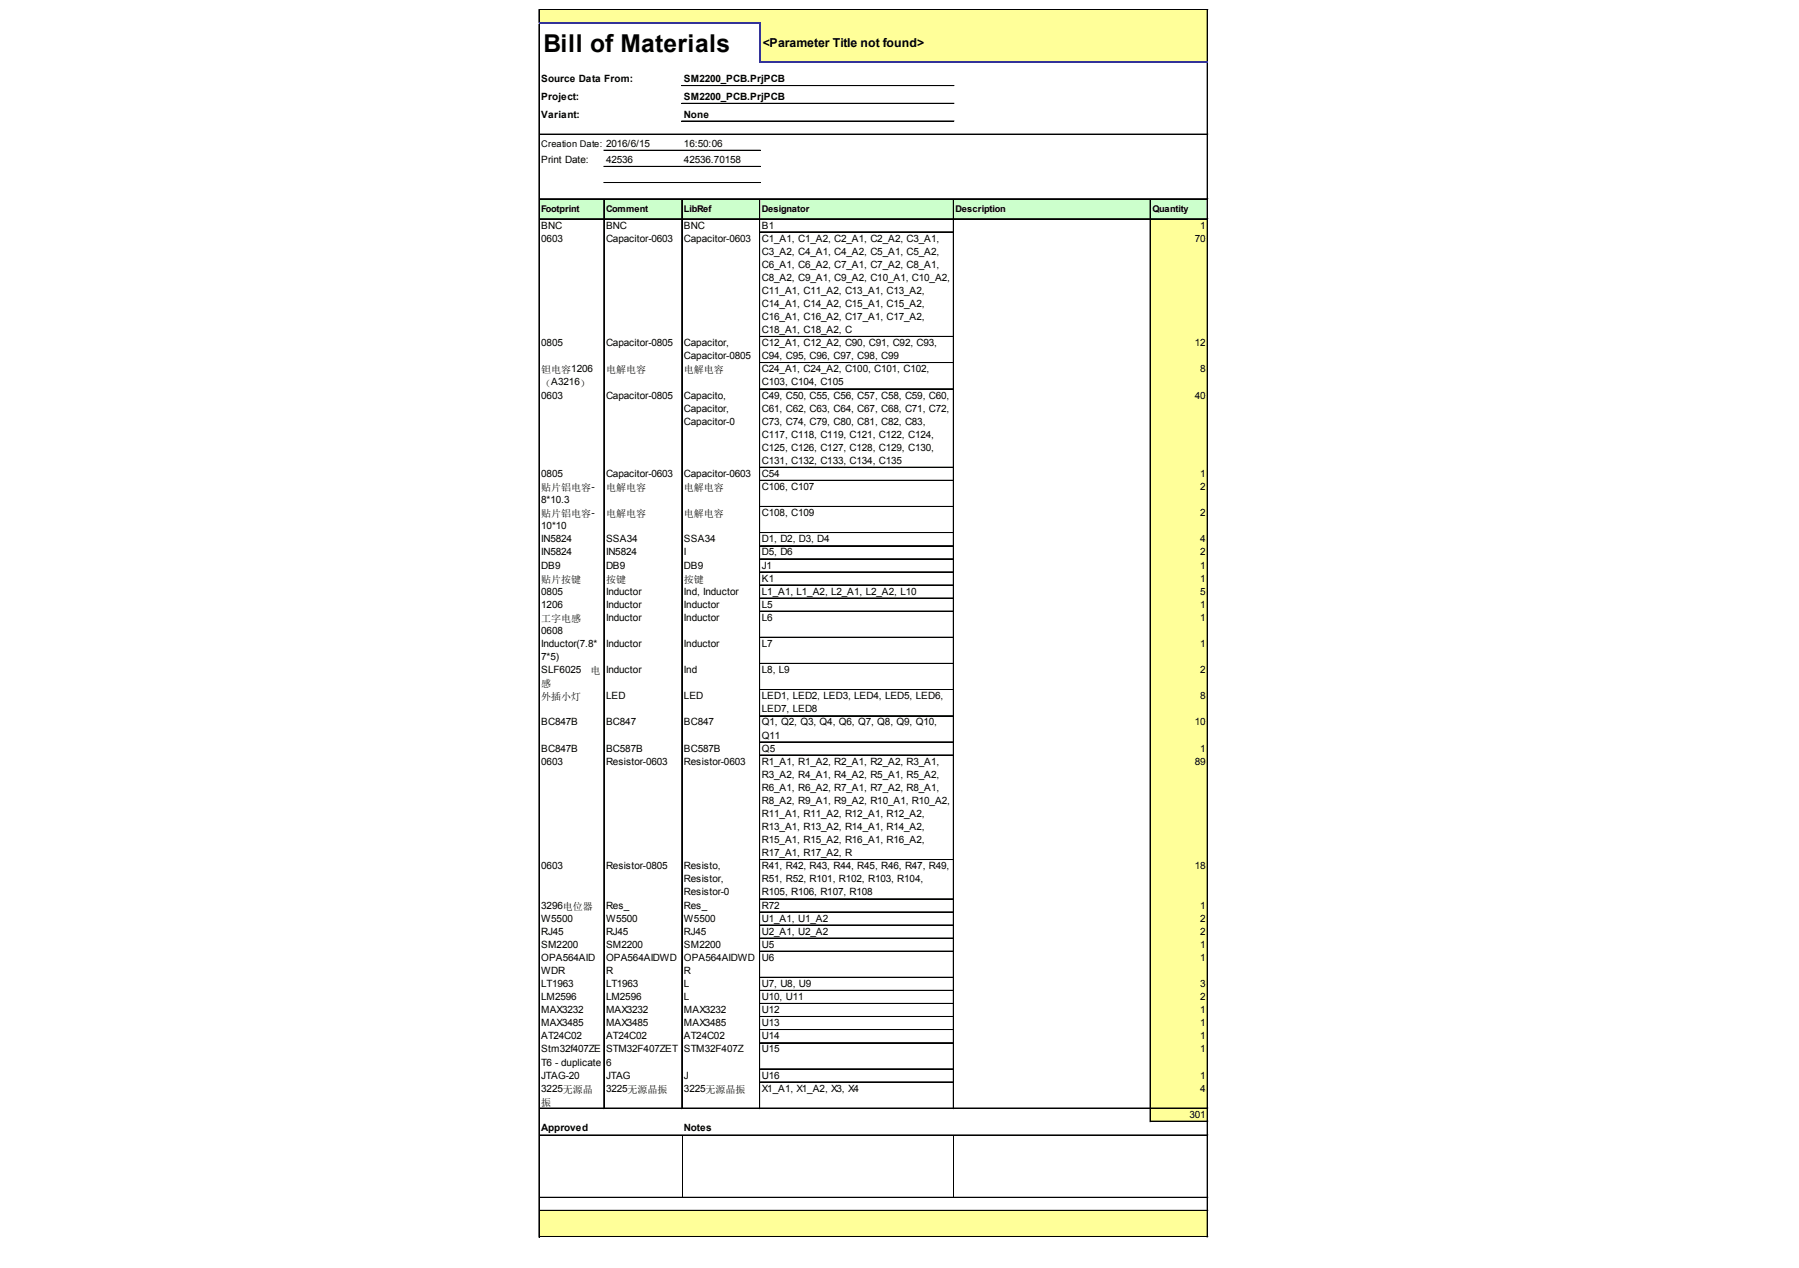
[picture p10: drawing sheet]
<svg xmlns="http://www.w3.org/2000/svg" width="287mm" height="202mm" viewBox="0 0 287 202" stroke-linecap="round" stroke-linejoin="round" font-family="sans-serif">
<defs><g id="words">
<text font-size="3.9" x="86.7" y="8.2">Bill of Materials</text>
<text font-size="2" x="121.6" y="7.4">&lt;Parameter Title not found&gt;</text>
<g font-size="1.6">
<text x="86.3" y="13.1">Source Data From:</text>
<text x="86.3" y="15.9">Project:</text>
<text x="109" y="13.1">SM2200_PCB.PrjPCB</text>
<text x="109" y="15.9">SM2200_PCB.PrjPCB</text>
<text x="86.3" y="18.8">Variant:</text>
<text x="109" y="18.8">None</text>
<text x="109" y="23.4">16:50:06</text>
<text x="86.3" y="26">Print Date:</text>
<text x="96.6" y="26">42536</text>
<text x="109" y="26">42536.70158</text>
<text x="86.3" y="36.4">BNC</text>
<text x="86.3" y="38.5">0603</text>
<text x="96.6" y="36.4">BNC</text>
<text x="96.6" y="38.5">Capacitor-0603</text>
<text x="109" y="36.4">BNC</text>
<text x="109" y="38.5">Capacitor-0603</text>
<text x="121.5" y="36.4">B1</text>
<text x="121.5" y="38.5">C1_A1, C1_A2, C2_A1, C2_A2, C3_A1,</text>
<text x="121.5" y="40.6">C3_A2, C4_A1, C4_A2, C5_A1, C5_A2,</text>
<text x="190.5" y="38.5">70</text>
<text x="191.3" y="36.4">1</text>
<text x="121.5" y="42.7">C6_A1, C6_A2, C7_A1, C7_A2, C8_A1,</text>
<text x="121.5" y="44.8">C8_A2, C9_A1, C9_A2, C10_A1, C10_A2,</text>
<text x="121.5" y="46.9">C11_A1, C11_A2, C13_A1, C13_A2,</text>
<text x="121.5" y="48.9">C14_A1, C14_A2, C15_A1, C15_A2,</text>
<text x="121.5" y="51">C16_A1, C16_A2, C17_A1, C17_A2,</text>
<text x="121.5" y="53.1">C18_A1, C18_A2, C</text>
<text x="86.3" y="55.2">0805</text>
<text x="86.3" y="59.5">钽电容1206</text>
<text x="96.6" y="55.2">Capacitor-0805</text>
<text x="96.6" y="59.5">电解电容</text>
<text x="109" y="55.2">Capacitor,</text>
<text x="109" y="57.3">Capacitor-0805</text>
<text x="109" y="59.5">电解电容</text>
<text x="121.5" y="55.2">C12_A1, C12_A2, C90, C91, C92, C93,</text>
<text x="121.5" y="57.3">C94, C95, C96, C97, C98, C99</text>
<text x="121.5" y="59.4">C24_A1, C24_A2, C100, C101, C102,</text>
<text x="190.5" y="55.2">12</text>
<text x="191.3" y="59.4">8</text>
<text x="86.3" y="61.6">（A3216）</text>
<text x="86.3" y="63.5">0603</text>
<text x="96.6" y="63.5">Capacitor-0805</text>
<text x="109" y="63.5">Capacito,</text>
<text x="109" y="65.6">Capacitor,</text>
<text x="121.5" y="61.4">C103, C104, C105</text>
<text x="121.5" y="63.5">C49, C50, C55, C56, C57, C58, C59, C60,</text>
<text x="121.5" y="65.6">C61, C62, C63, C64, C67, C68, C71, C72,</text>
<text x="190.5" y="63.5">40</text>
<text x="109" y="67.7">Capacitor-0</text>
<text x="121.5" y="67.7">C73, C74, C79, C80, C81, C82, C83,</text>
<text x="121.5" y="69.8">C117, C118, C119, C121, C122, C124,</text>
<text x="121.5" y="71.9">C125, C126, C127, C128, C129, C130,</text>
<text x="86.3" y="76">0805</text>
<text x="96.6" y="76">Capacitor-0603</text>
<text x="109" y="76">Capacitor-0603</text>
<text x="121.5" y="74">C131, C132, C133, C134, C135</text>
<text x="121.5" y="76">C54</text>
<text x="191.3" y="76">1</text>
<text x="86.3" y="78.3">贴片铝电容-</text>
<text x="86.3" y="80.2">8*10.3</text>
<text x="86.3" y="82.5">贴片铝电容-</text>
<text x="96.6" y="78.3">电解电容</text>
<text x="96.6" y="82.5">电解电容</text>
<text x="109" y="78.3">电解电容</text>
<text x="109" y="82.5">电解电容</text>
<text x="121.5" y="78.1">C106, C107</text>
<text x="121.5" y="82.3">C108, C109</text>
<text x="191.3" y="78.1">2</text>
<text x="191.3" y="82.3">2</text>
<text x="86.3" y="84.4">10*10</text>
<text x="86.3" y="86.5">IN5824</text>
<text x="86.3" y="88.6">IN5824</text>
<text x="96.6" y="86.5">SSA34</text>
<text x="96.6" y="88.6">IN5824</text>
<text x="109" y="86.5">SSA34</text>
<text x="109" y="88.6">I</text>
<text x="121.5" y="86.5">D1, D2, D3, D4</text>
<text x="121.5" y="88.6">D5, D6</text>
<text x="191.3" y="86.5">4</text>
<text x="191.3" y="88.6">2</text>
<text x="86.3" y="90.6">DB9</text>
<text x="86.3" y="92.9">贴片按键</text>
<text x="86.3" y="94.8">0805</text>
<text x="96.6" y="90.6">DB9</text>
<text x="96.6" y="92.9">按键</text>
<text x="96.6" y="94.8">Inductor</text>
<text x="109" y="90.6">DB9</text>
<text x="109" y="92.9">按键</text>
<text x="109" y="94.8">Ind, Inductor</text>
<text x="121.5" y="90.6">J1</text>
<text x="121.5" y="92.7">K1</text>
<text x="121.5" y="94.8">L1_A1, L1_A2, L2_A1, L2_A2, L10</text>
<text x="191.3" y="90.6">1</text>
<text x="191.3" y="92.7">1</text>
<text x="191.3" y="94.8">5</text>
<text x="86.3" y="96.9">1206</text>
<text x="86.3" y="99.1">工字电感</text>
<text x="86.3" y="101.1">0608</text>
<text x="96.6" y="96.9">Inductor</text>
<text x="96.6" y="99">Inductor</text>
<text x="109" y="96.9">Inductor</text>
<text x="109" y="99">Inductor</text>
<text x="121.5" y="96.9">L5</text>
<text x="121.5" y="99">L6</text>
<text x="191.3" y="96.9">1</text>
<text x="191.3" y="99">1</text>
<text x="86.3" y="103.1">Inductor(7.8*</text>
<text x="86.3" y="105.2">7*5)</text>
<text x="86.3" y="107.3">SLF6025</text>
<text x="94.2" y="107.5">电</text>
<text x="96.6" y="103.1">Inductor</text>
<text x="96.6" y="107.3">Inductor</text>
<text x="109" y="103.1">Inductor</text>
<text x="109" y="107.3">Ind</text>
<text x="121.5" y="103.1">L7</text>
<text x="121.5" y="107.3">L8, L9</text>
<text x="191.3" y="103.1">1</text>
<text x="191.3" y="107.3">2</text>
<text x="86.3" y="109.6">感</text>
<text x="86.3" y="111.7">外插小灯</text>
<text x="96.6" y="111.5">LED</text>
<text x="109" y="111.5">LED</text>
<text x="121.5" y="111.5">LED1, LED2, LED3, LED4, LED5, LED6,</text>
<text x="121.5" y="113.6">LED7, LED8</text>
<text x="191.3" y="111.5">8</text>
<text x="86.3" y="115.7">BC847B</text>
<text x="86.3" y="119.8">BC847B</text>
<text x="96.6" y="115.7">BC847</text>
<text x="96.6" y="119.8">BC587B</text>
<text x="109" y="115.7">BC847</text>
<text x="109" y="119.8">BC587B</text>
<text x="121.5" y="115.7">Q1, Q2, Q3, Q4, Q6, Q7, Q8, Q9, Q10,</text>
<text x="121.5" y="117.7">Q11</text>
<text x="121.5" y="119.8">Q5</text>
<text x="190.5" y="115.7">10</text>
<text x="191.3" y="119.8">1</text>
<text x="86.3" y="121.9">0603</text>
<text x="96.6" y="121.9">Resistor-0603</text>
<text x="109" y="121.9">Resistor-0603</text>
<text x="121.5" y="121.9">R1_A1, R1_A2, R2_A1, R2_A2, R3_A1,</text>
<text x="121.5" y="124">R3_A2, R4_A1, R4_A2, R5_A1, R5_A2,</text>
<text x="190.5" y="121.9">89</text>
<text x="121.5" y="126.1">R6_A1, R6_A2, R7_A1, R7_A2, R8_A1,</text>
<text x="121.5" y="128.2">R8_A2, R9_A1, R9_A2, R10_A1, R10_A2,</text>
<text x="121.5" y="130.2">R11_A1, R11_A2, R12_A1, R12_A2,</text>
<text x="121.5" y="132.3">R13_A1, R13_A2, R14_A1, R14_A2,</text>
<text x="121.5" y="134.4">R15_A1, R15_A2, R16_A1, R16_A2,</text>
<text x="121.5" y="136.5">R17_A1, R17_A2, R</text>
<text x="86.3" y="138.6">0603</text>
<text x="96.6" y="138.6">Resistor-0805</text>
<text x="109" y="138.6">Resisto,</text>
<text x="109" y="140.7">Resistor,</text>
<text x="109" y="142.8">Resistor-0</text>
<text x="121.5" y="138.6">R41, R42, R43, R44, R45, R46, R47, R49,</text>
<text x="121.5" y="140.7">R51, R52, R101, R102, R103, R104,</text>
<text x="121.5" y="142.8">R105, R106, R107, R108</text>
<text x="190.5" y="138.6">18</text>
<text x="86.3" y="144.8">3296电位器</text>
<text x="86.3" y="146.9">W5500</text>
<text x="86.3" y="149">RJ45</text>
<text x="96.6" y="144.8">Res_</text>
<text x="96.6" y="146.9">W5500</text>
<text x="96.6" y="149">RJ45</text>
<text x="109" y="144.8">Res_</text>
<text x="109" y="146.9">W5500</text>
<text x="109" y="149">RJ45</text>
<text x="121.5" y="144.8">R72</text>
<text x="121.5" y="146.9">U1_A1, U1_A2</text>
<text x="121.5" y="149">U2_A1, U2_A2</text>
<text x="191.3" y="144.8">1</text>
<text x="191.3" y="146.9">2</text>
<text x="191.3" y="149">2</text>
<text x="86.3" y="151.1">SM2200</text>
<text x="86.3" y="153.2">OPA564AID</text>
<text x="86.3" y="155.3">WDR</text>
<text x="96.6" y="151.1">SM2200</text>
<text x="96.6" y="153.2">OPA564AIDWD</text>
<text x="96.6" y="155.3">R</text>
<text x="109" y="151.1">SM2200</text>
<text x="109" y="153.2">OPA564AIDWD</text>
<text x="109" y="155.3">R</text>
<text x="121.5" y="151.1">U5</text>
<text x="121.5" y="153.2">U6</text>
<text x="191.3" y="151.1">1</text>
<text x="191.3" y="153.2">1</text>
<text x="86.3" y="157.4">LT1963</text>
<text x="86.3" y="159.4">LM2596</text>
<text x="86.3" y="161.5">MAX3232</text>
<text x="96.6" y="157.4">LT1963</text>
<text x="96.6" y="159.4">LM2596</text>
<text x="96.6" y="161.5">MAX3232</text>
<text x="109" y="157.4">L</text>
<text x="109" y="159.4">L</text>
<text x="109" y="161.5">MAX3232</text>
<text x="121.5" y="157.4">U7, U8, U9</text>
<text x="121.5" y="159.4">U10, U11</text>
<text x="121.5" y="161.5">U12</text>
<text x="191.3" y="157.4">3</text>
<text x="191.3" y="159.4">2</text>
<text x="191.3" y="161.5">1</text>
<text x="86.3" y="163.6">MAX3485</text>
<text x="86.3" y="165.7">AT24C02</text>
<text x="86.3" y="167.8">Stm32f407ZE</text>
<text x="96.6" y="163.6">MAX3485</text>
<text x="96.6" y="165.7">AT24C02</text>
<text x="96.6" y="167.8">STM32F407ZET</text>
<text x="109" y="163.6">MAX3485</text>
<text x="109" y="165.7">AT24C02</text>
<text x="109" y="167.8">STM32F407Z</text>
<text x="121.5" y="163.6">U13</text>
<text x="121.5" y="165.7">U14</text>
<text x="121.5" y="167.8">U15</text>
<text x="191.3" y="163.6">1</text>
<text x="191.3" y="165.7">1</text>
<text x="191.3" y="167.8">1</text>
<text x="86.3" y="169.9">T6 - duplicate</text>
<text x="86.3" y="171.9">JTAG-20</text>
<text x="96.6" y="169.9">6</text>
<text x="96.6" y="171.9">JTAG</text>
<text x="109" y="171.9">J</text>
<text x="121.5" y="171.9">U16</text>
<text x="191.3" y="171.9">1</text>
<text x="86.3" y="174">3225无源晶</text>
<text x="86.3" y="176.3">振</text>
<text x="96.6" y="174">3225无源晶振</text>
<text x="109" y="174">3225无源晶振</text>
<text x="121.5" y="174">X1_A1, X1_A2, X3, X4</text>
<text x="189.6" y="178.2">301</text>
<text x="191.3" y="174">4</text>
<text x="86.3" y="180.3">Approved</text>
<text x="109" y="180.3">Notes</text>
</g>
<g font-size="1.5">
<text x="86.3" y="23.4">Creation Date: 2016/6/15</text>
<text x="86.3" y="33.7">Footprint</text>
<text x="96.6" y="33.7">Comment</text>
<text x="109" y="33.7">LibRef</text>
<text x="121.5" y="33.7">Designator</text>
<text x="152.3" y="33.7">Description</text>
<text x="183.7" y="33.7">Quantity</text>
</g>
</g></defs>
<g fill="#ff9">
<path d="M86 1.6h106.6v2.2h-106.6z"/>
<path d="M121.1 3.7h71.5v6.3h-71.5z"/>
</g>
<path d="M86 31.7h106.6v3.3h-106.6z" fill="#cfc"/>
<g fill="#ff9">
<path d="M183.3 34.9h9.3v2.2h-9.3z"/>
<path d="M183.3 36.9h9.3v16.8h-9.3z"/>
<path d="M183.3 53.6h9.3v4.3h-9.3z"/>
<path d="M183.3 57.8h9.3v4.3h-9.3z"/>
<path d="M183.3 62h9.3v12.6h-9.3z"/>
<path d="M183.3 74.5h9.3v2.2h-9.3z"/>
<path d="M183.3 76.6h9.3v4.3h-9.3z"/>
<path d="M183.3 80.7h9.3v4.3h-9.3z"/>
<path d="M183.3 84.9h9.3v2.2h-9.3z"/>
<path d="M183.3 87h9.3v2.2h-9.3z"/>
<path d="M183.3 89.1h9.3v2.2h-9.3z"/>
<path d="M183.3 91.2h9.3v2.2h-9.3z"/>
<path d="M183.3 93.2h9.3v2.2h-9.3z"/>
<path d="M183.3 95.3h9.3v2.2h-9.3z"/>
<path d="M183.3 97.4h9.3v4.3h-9.3z"/>
<path d="M183.3 101.6h9.3v4.3h-9.3z"/>
<path d="M183.3 105.7h9.3v4.3h-9.3z"/>
<path d="M183.3 109.9h9.3v4.3h-9.3z"/>
<path d="M183.3 114.1h9.3v4.3h-9.3z"/>
<path d="M183.3 118.3h9.3v2.2h-9.3z"/>
<path d="M183.3 120.3h9.3v16.8h-9.3z"/>
<path d="M183.3 137h9.3v41.8h-9.3z"/>
<path d="M86 192.9h106.6v4.3h-106.6z"/>
</g>
<g fill="none" stroke="#000" stroke-width=".16">
<path d="M85.9 1.5v2.1M85.9 3.8v193.4M86 1.5v2.1M86 3.8v193.4M86 1.5h106.6M86 1.6h106.6M108.7 13.6h43.4M108.7 13.7h43.4M108.7 16.5h43.4M108.7 19.3h43.4M192.5 1.6v8.1M192.5 10v187.2"/>
<path d="M86 21.4h106.6M86 31.7h106.6M86 34.9h106.6M96.3 31.8v145M96.3 23.9h24.9M96.3 24h24.9M96.3 26.5h24.9M96.3 26.6h24.9M96.3 29.1h24.9M96.3 29.2h24.9M108.7 31.8v145M121.1 31.8v145"/>
<path d="M121.2 31.8v145M121.2 36.9h30.8M121.2 37h30.8M152 31.8v145M183.3 31.8v147M183.4 31.8v147M121.2 53.6h30.8M121.2 53.7h30.8M121.2 57.8h30.8M121.2 57.9h30.8M121.2 62h30.8M121.2 74.5h30.8"/>
<path d="M121.2 76.6h30.8M121.2 80.7h30.8M121.2 80.8h30.8M121.2 84.9h30.8M121.2 85h30.8M121.2 87h30.8M121.2 89.1h30.8M121.2 91.2h30.8M121.2 93.2h30.8M121.2 93.3h30.8M121.2 95.3h30.8M121.2 95.4h30.8"/>
<path d="M121.2 97.4h30.8M121.2 97.5h30.8M121.2 101.6h30.8M121.2 105.7h30.8M121.2 105.8h30.8M121.2 109.9h30.8M121.2 110h30.8M121.2 114.1h30.8M121.2 114.2h30.8M121.2 118.3h30.8M121.2 120.3h30.8M121.2 120.4h30.8"/>
<path d="M121.2 137h30.8M121.2 137.1h30.8M121.2 143.3h30.8M121.2 145.4h30.8M121.2 147.4h30.8M121.2 147.5h30.8M121.2 149.5h30.8M121.2 149.6h30.8M121.2 151.6h30.8M121.2 151.7h30.8M121.2 155.8h30.8M121.2 157.9h30.8"/>
<path d="M121.2 160h30.8M86 176.6h106.6M86 176.7h106.6M121.2 162h30.8M121.2 162.1h30.8M121.2 164.1h30.8M121.2 164.2h30.8M121.2 166.2h30.8M121.2 166.3h30.8M121.2 170.4h30.8M121.2 172.5h30.8M183.5 178.7h9.1"/>
<path d="M183.5 178.8h9.1M86 180.9h106.6M86 181h106.6M86 190.9h106.6M86 192.9h106.6M86 193h106.6M86 197.1h106.6M86 197.2h106.6M108.7 181.1v9.8M152 181.1v9.8"/>
</g>
<path d="M85.9 3.7h35.3M121.1 3.8v6.2M121.2 9.8h71.4" fill="none" stroke="#339" stroke-width=".25"/>
<use href="#words"/>
</svg>
